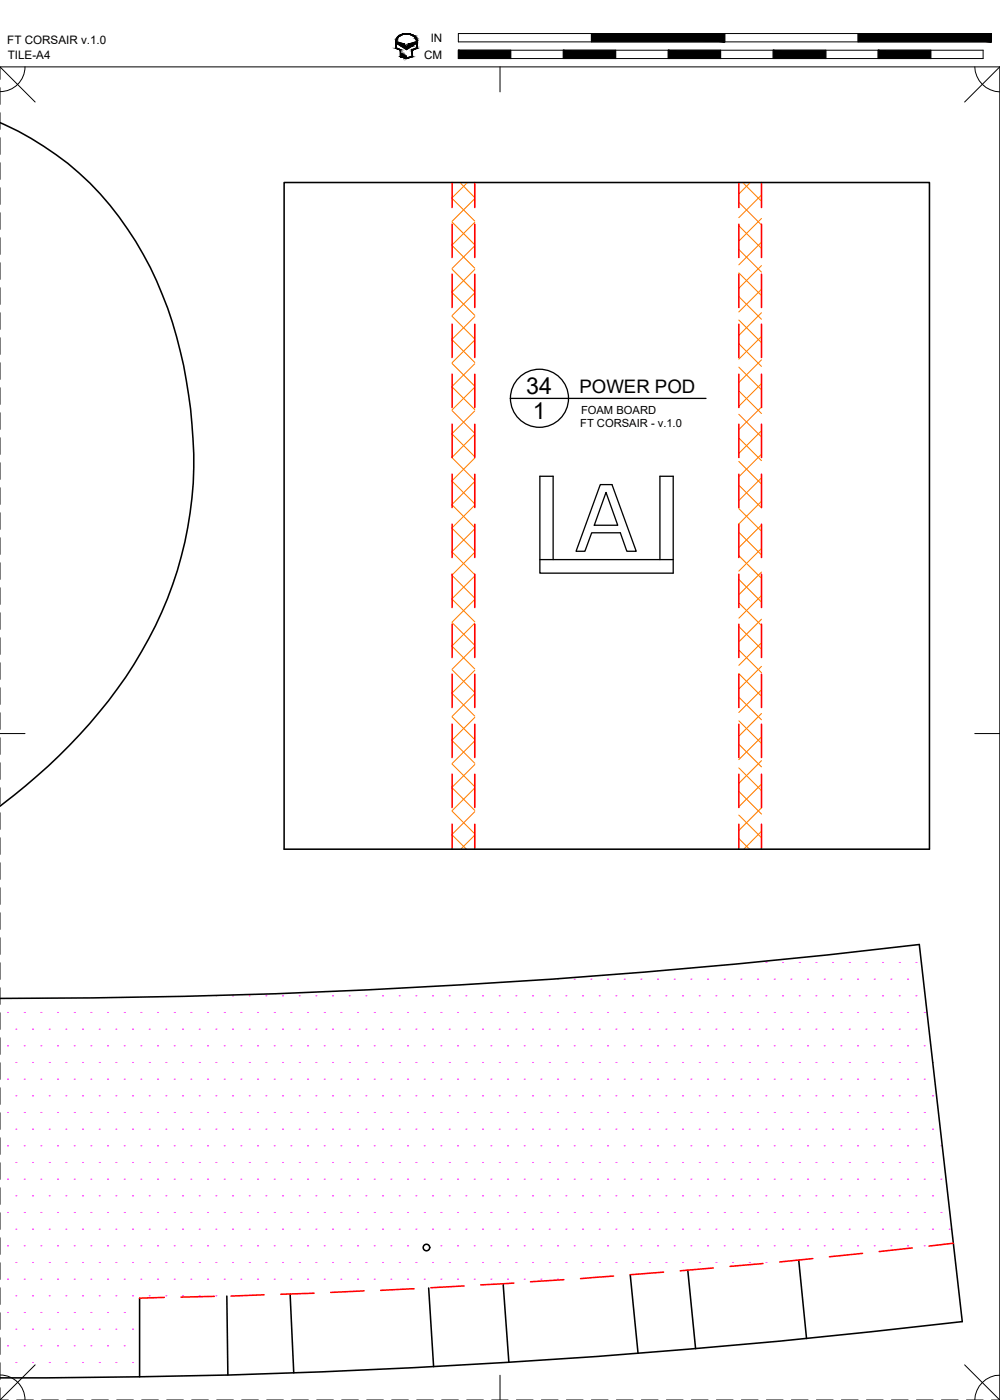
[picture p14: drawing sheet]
<svg xmlns="http://www.w3.org/2000/svg" width="190mm" height="267mm" viewBox="0 0 190 267" stroke-linecap="round" stroke-linejoin="round" font-family="sans-serif">
<defs><g id="words">
<g font-size="4.4">
<text x="100.3" y="75.1">34</text>
<text x="101.5" y="79.9">1</text>
</g>
<text font-size="3.5" x="110.4" y="74.8">POWER POD</text>
<g font-size="2.2">
<text x="1.4" y="8.5">FT CORSAIR v.1.0</text>
<text x="1.5" y="11.2">TILE-A4</text>
<text x="80.8" y="11.2">CM</text>
<text x="82.1" y="8">IN</text>
</g>
<g font-size="2.1">
<text x="110.5" y="81.4">FT CORSAIR - v.1.0</text>
<text x="110.7" y="78.8">FOAM BOARD</text>
</g>
</g></defs>
<!-- layer: 06 CAVITY -->
<g fill="none" stroke="#ff7f00" stroke-width=".2">
<path d="M86.1 37.8l4.3 4.3M87.6 34.8l2.8 2.8M89.1 34.8l-3 2.9M90.4 37.8l-4.3 4.4M140.7 38.5l4.4 4.4M141.5 34.8l3.6 3.5M142.9 34.8l-2.2 2.2M145.1 37.1l-4.4 4.4M86.1 55.8l4.3 4.3M86.1 51.3l4.3 4.3M86.1 46.8l4.3 4.3M86.1 42.3l4.3 4.3"/>
<path d="M90.4 42.4l-4.3 4.3M90.4 46.8l-4.3 4.3M90.4 51.3l-4.3 4.4M90.4 55.8l-4.3 4.3M140.7 56.5l4.4 4.3M140.7 52l4.4 4.3M140.7 47.5l4.4 4.3M140.7 43l4.4 4.3M145.1 41.6l-4.4 4.3M145.1 46.1l-4.4 4.3M145.1 50.6l-4.4 4.3M145.1 55.1l-4.4 4.3"/>
<path d="M145.1 59.6l-4.4 4.3M86.1 78.2l4.3 4.3M86.1 73.7l4.3 4.3M86.1 69.2l4.3 4.4M86.1 64.7l4.3 4.3M86.1 60.3l4.3 4.3M90.4 60.3l-4.3 4.3M90.4 64.8l-4.3 4.3M90.4 69.3l-4.3 4.3M90.4 73.8l-4.3 4.3M90.4 78.3l-4.3 4.3M140.7 78.9l4.4 4.3"/>
<path d="M140.7 74.5l4.4 4.3M140.7 69.9l4.4 4.4M140.7 65.5l4.4 4.3M140.7 61l4.4 4.3M145.1 68.6l-4.4 4.3M145.1 73.1l-4.4 4.3M145.1 77.5l-4.4 4.3M145.1 64.1l-4.4 4.3M86.1 96.2l4.3 4.3M86.1 91.7l4.3 4.3M86.1 87.2l4.3 4.3M86.1 82.7l4.3 4.3"/>
<path d="M90.4 82.7l-4.3 4.4M90.4 87.3l-4.3 4.3M90.4 91.7l-4.3 4.4M90.4 96.2l-4.3 4.4M140.7 96.9l4.4 4.3M140.7 92.4l4.4 4.3M140.7 87.9l4.4 4.3M140.7 83.4l4.4 4.4M145.1 82l-4.4 4.4M145.1 86.5l-4.4 4.3M145.1 91l-4.4 4.3M145.1 95.5l-4.4 4.3"/>
<path d="M86.1 118.6l4.3 4.3M86.1 114.1l4.3 4.4M86.1 109.6l4.3 4.3M86.1 105.2l4.3 4.3M86.1 100.7l4.3 4.3M90.4 100.8l-4.3 4.3M90.4 105.2l-4.3 4.3M90.4 109.7l-4.3 4.3M90.4 114.2l-4.3 4.3M90.4 118.7l-4.3 4.3M140.7 119.4l4.4 4.3M140.7 114.8l4.4 4.4"/>
<path d="M140.7 110.4l4.4 4.3M140.7 105.9l4.4 4.3M140.7 101.4l4.4 4.3M145.1 104.5l-4.4 4.3M145.1 100l-4.4 4.3M145.1 109l-4.4 4.3M145.1 113.5l-4.4 4.3M145.1 118l-4.4 4.3M86.1 136.6l4.3 4.3M86.1 132.1l4.3 4.3M86.1 127.6l4.3 4.3M86.1 123.1l4.3 4.3"/>
<path d="M90.4 123.2l-4.3 4.3M90.4 127.7l-4.3 4.3M90.4 132.2l-4.3 4.3M90.4 136.7l-4.3 4.3M140.7 137.3l4.4 4.3M140.7 132.8l4.4 4.3M140.7 128.3l4.4 4.4M140.7 123.8l4.4 4.3M145.1 122.4l-4.4 4.3M145.1 126.9l-4.4 4.4M145.1 131.4l-4.4 4.3M145.1 135.9l-4.4 4.3"/>
<path d="M86.1 159l2.8 2.8M86.1 154.5l4.3 4.3M86.1 150.1l4.3 4.3M86.1 145.5l4.3 4.4M86.1 141.1l4.3 4.3M90.4 141.1l-4.3 4.4M90.4 145.6l-4.3 4.4M90.4 150.1l-4.3 4.3M90.4 154.6l-4.3 4.3M90.4 159.1l-2.6 2.7M140.7 159.7l2.1 2.1M140.7 155.3l4.4 4.3"/>
<path d="M140.7 150.8l4.4 4.3M140.7 146.3l4.4 4.3M140.7 141.8l4.4 4.3M145.1 140.4l-4.4 4.3M145.1 144.9l-4.4 4.3M145.1 149.4l-4.4 4.3M145.1 153.9l-4.4 4.3M145.1 158.3l-3.4 3.5"/>
</g>
<!-- layer: 02 SCORE -->
<g fill="none" stroke="#f00" stroke-width=".3">
<path d="M86.1 34.8v4.7M90.4 34.8v4.7M140.7 34.8v4.7M145.1 34.8v4.7M86.1 42.7v6.4M86.1 52.2v6.4M90.4 42.7v6.4M90.4 52.2v6.4M140.7 42.7v6.4M140.7 52.2v6.4M145.1 42.7v6.4M145.1 52.2v6.4"/>
<path d="M86.1 61.8v6.3M86.1 71.3v6.3M90.4 61.8v6.3M90.4 71.3v6.3M140.7 61.8v6.3M140.7 71.3v6.3M145.1 61.8v6.3M145.1 71.3v6.3M86.1 80.8v6.4M86.1 90.3v6.4M86.1 99.9v6.3M90.4 80.8v6.4"/>
<path d="M90.4 90.3v6.4M90.4 99.9v6.3M140.7 80.8v6.4M140.7 90.3v6.4M140.7 99.9v6.3M145.1 80.8v6.4M145.1 90.3v6.4M145.1 99.9v6.3M86.1 109.4v6.3M86.1 118.9v6.4M90.4 109.4v6.3M90.4 118.9v6.4"/>
<path d="M140.7 109.4v6.3M140.7 118.9v6.4M145.1 109.4v6.3M145.1 118.9v6.4M86.1 128.4v6.4M86.1 138v6.3M90.4 128.4v6.4M90.4 138v6.3M140.7 128.4v6.4M140.7 138v6.3M145.1 128.4v6.4M145.1 138v6.3"/>
<path d="M86.1 147.5v6.3M86.1 157v4.8M90.4 147.5v6.3M90.4 157v4.8M140.7 147.5v6.3M140.7 157v4.8M145.1 147.5v6.3M145.1 157v4.8M154.8 239.8l-6.3 .6M164.3 238.8l-6.3 .6M173.8 237.7l-6.3 .7M181.6 236.8l-4.6 .6"/>
<path d="M31.3 247.2l-4.7 .1M40.8 247l-6.3 .1M50.3 246.7l-6.3 .2M59.8 246.4l-6.3 .2M69.4 245.9l-6.4 .3M78.9 245.5l-6.4 .3M88.4 245l-6.3 .3M97.9 244.4l-6.3 .4M107.4 243.8l-6.3 .4M116.9 243.1l-6.3 .5M126.4 242.3l-6.3 .5M135.9 241.5l-6.3 .6"/>
<path d="M145.4 240.7l-6.3 .5"/>
</g>
<!-- layer: 01 CUT -->
<g fill="none" stroke="#000" stroke-width=".3">
<path d="M0 23.4a56.4 56.4 0 0 1 27.3 25.1 81.3 81.3 0 0 1 9.5 35.1 72.3 72.3 0 0 1-14.5 47.7 107.7 107.7 0 0 1-22.3 22.3M54.1 34.8h123v127h-123zM0 190.2a1504.4 1504.4 0 0 0 175.1-10.3l8.2 71.9a1563.6 1563.6 0 0 1-183.3 10.7M26.6 247.3v15M43.2 246.9l.2 15M55.3 246.5l.7 15M81.7 245.4l.9 14.9M95.8 244.6l1.1 14.9M120.1 242.8l1.4 15M131 242l1.5 14.9M152.2 240.1l1.4 14.9"/>
<circle cx="81.2" cy="237.7" r=".62"/>
</g>
<!-- layer: 23 NOTES -->
<g fill="none" stroke="#000" stroke-width=".25">
<path d="M97.2 75.9h37.3M114.4 92.3h2.2l4.6 12.7h-1.8l-1.2-3.5h-5.5l-1.3 3.5h-1.7zM115.4 93.8l2.3 6.3h-4.5zM102.8 106.6h25.4M105.4 106.6v-15.9h-2.6v18.5h25.4v-18.5h-2.5v15.9"/>
<circle cx="102.8" cy="75.9" r="5.5"/>
</g>
<!-- layer: 07 DE-PAPER -->
<g fill="none" stroke="#f0f" stroke-width=".2">
<path d="M1.4 192.9h.1M1.4 199.2h.1M3 196.1h.1M4.6 192.9h.1M4.6 199.2h.1M6.2 196.1h.1M7.8 192.9h.1M7.8 199.2h.1M9.4 196.1h.1M11 192.9h.1M11 199.2h.1M12.6 196.1h.1"/>
<path d="M14.1 192.9h.1M14.1 199.2h.1M15.7 196.1h.1M17.3 192.9h.1M17.3 199.2h.1M18.9 196.1h.1M20.5 192.9h.1M20.5 199.2h.1M22.1 196.1h.1M23.7 192.9h.1M23.7 199.2h.1M25.3 196.1h.1"/>
<path d="M26.8 192.9h.1M26.8 199.2h.1M28.4 196.1h.1M30 192.9h.1M30 199.2h.1M31.6 196.1h.1M33.2 192.9h.1M33.2 199.2h.1M34.8 196.1h.1M36.4 192.9h.1M36.4 199.2h.1M38 196.1h.1"/>
<path d="M39.5 192.9h.1M39.5 199.2h.1M41.1 189.7h.1M41.1 196.1h.1M42.7 192.9h.1M42.7 199.2h.1M44.3 189.7h.1M44.3 196.1h.1M45.9 192.9h.1M45.9 199.2h.1M47.5 189.7h.1M47.5 196.1h.1"/>
<path d="M49.1 192.9h.1M49.1 199.2h.1M50.7 189.7h.1M50.7 196.1h.1M52.2 192.9h.1M52.2 199.2h.1M53.8 189.7h.1M53.8 196.1h.1M55.4 192.9h.1M55.4 199.2h.1M57 189.7h.1M57 196.1h.1"/>
<path d="M58.6 192.9h.1M58.6 199.2h.1M60.2 189.7h.1M60.2 196.1h.1M61.8 192.9h.1M61.8 199.2h.1M63.4 189.7h.1M63.4 196.1h.1M64.9 192.9h.1M64.9 199.2h.1M66.5 189.7h.1M66.5 196.1h.1"/>
<path d="M68.1 192.9h.1M68.1 199.2h.1M69.7 189.7h.1M69.7 196.1h.1M71.3 192.9h.1M71.3 199.2h.1M72.9 189.7h.1M72.9 196.1h.1M74.5 192.9h.1M74.5 199.2h.1M76.1 189.7h.1M76.1 196.1h.1"/>
<path d="M77.6 192.9h.1M77.6 199.2h.1M79.2 189.7h.1M79.2 196.1h.1M80.8 192.9h.1M80.8 199.2h.1M82.4 189.7h.1M82.4 196.1h.1M84 192.9h.1M84 199.2h.1M85.6 189.7h.1M85.6 196.1h.1"/>
<path d="M87.2 192.9h.1M87.2 199.2h.1M88.8 189.7h.1M88.8 196.1h.1M90.3 192.9h.1M90.3 199.2h.1M91.9 189.7h.1M91.9 196.1h.1M93.5 192.9h.1M93.5 199.2h.1M95.1 189.7h.1M95.1 196.1h.1"/>
<path d="M96.7 192.9h.1M96.7 199.2h.1M98.3 189.7h.1M98.3 196.1h.1M99.9 192.9h.1M99.9 199.2h.1M101.5 189.7h.1M101.5 196.1h.1M103 192.9h.1M103 199.2h.1M104.6 189.7h.1M104.6 196.1h.1"/>
<path d="M106.2 186.5h.1M106.2 192.9h.1M106.2 199.2h.1M107.8 189.7h.1M107.8 196.1h.1M109.4 186.5h.1M109.4 192.9h.1M109.4 199.2h.1M111 189.7h.1M111 196.1h.1M112.6 186.5h.1M112.6 192.9h.1"/>
<path d="M112.6 199.2h.1M114.2 189.7h.1M114.2 196.1h.1M115.7 186.5h.1M115.7 192.9h.1M115.7 199.2h.1M117.3 189.7h.1M117.3 196.1h.1M118.9 186.5h.1M118.9 192.9h.1M118.9 199.2h.1M120.5 189.7h.1"/>
<path d="M120.5 196.1h.1M122.1 186.5h.1M122.1 192.9h.1M122.1 199.2h.1M123.7 189.7h.1M123.7 196.1h.1M125.3 186.5h.1M125.3 192.9h.1M125.3 199.2h.1M126.9 189.7h.1M126.9 196.1h.1M128.4 186.5h.1"/>
<path d="M128.4 192.9h.1M128.4 199.2h.1M130 189.7h.1M130 196.1h.1M131.6 186.5h.1M131.6 192.9h.1M131.6 199.2h.1M133.2 189.7h.1M133.2 196.1h.1M134.8 186.5h.1M134.8 192.9h.1M134.8 199.2h.1"/>
<path d="M136.4 189.7h.1M136.4 196.1h.1M138 186.5h.1M138 192.9h.1M138 199.2h.1M139.6 189.7h.1M139.6 196.1h.1M141.1 186.5h.1M141.1 192.9h.1M141.1 199.2h.1M142.7 189.7h.1M142.7 196.1h.1"/>
<path d="M144.3 186.5h.1M144.3 192.9h.1M144.3 199.2h.1M145.9 183.4h.1M145.9 189.7h.1M145.9 196.1h.1M147.5 186.5h.1M147.5 192.9h.1M147.5 199.2h.1M149.1 183.4h.1M149.1 189.7h.1M149.1 196.1h.1"/>
<path d="M150.7 186.5h.1M150.7 192.9h.1M150.7 199.2h.1M152.3 183.4h.1M152.3 189.7h.1M152.3 196.1h.1M153.8 186.5h.1M153.8 192.9h.1M153.8 199.2h.1M155.4 183.4h.1M155.4 189.7h.1M155.4 196.1h.1"/>
<path d="M157 186.5h.1M157 192.9h.1M157 199.2h.1M158.6 183.4h.1M158.6 189.7h.1M158.6 196.1h.1M160.2 186.5h.1M160.2 192.9h.1M160.2 199.2h.1M161.8 183.4h.1M161.8 189.7h.1M161.8 196.1h.1"/>
<path d="M163.4 186.5h.1M163.4 192.9h.1M163.4 199.2h.1M165 183.4h.1M165 189.7h.1M165 196.1h.1M166.5 186.5h.1M166.5 192.9h.1M166.5 199.2h.1M168.1 183.4h.1M168.1 189.7h.1M168.1 196.1h.1"/>
<path d="M169.7 186.5h.1M169.7 192.9h.1M169.7 199.2h.1M171.3 183.4h.1M171.3 189.7h.1M171.3 196.1h.1M172.9 186.5h.1M172.9 192.9h.1M172.9 199.2h.1M174.5 183.4h.1M174.5 189.7h.1M174.5 196.1h.1"/>
<path d="M176.1 192.9h.1M176.1 199.2h.1M1.4 205.6h.1M1.4 211.9h.1M1.4 218.3h.1M3 202.4h.1M3 208.8h.1M3 215.1h.1M4.6 205.6h.1M4.6 211.9h.1M4.6 218.3h.1M6.2 202.4h.1"/>
<path d="M6.2 208.8h.1M6.2 215.1h.1M7.8 205.6h.1M7.8 211.9h.1M7.8 218.3h.1M9.4 202.4h.1M9.4 208.8h.1M9.4 215.1h.1M11 205.6h.1M11 211.9h.1M11 218.3h.1M12.6 202.4h.1"/>
<path d="M12.6 208.8h.1M12.6 215.1h.1M14.1 205.6h.1M14.1 211.9h.1M14.1 218.3h.1M15.7 202.4h.1M15.7 208.8h.1M15.7 215.1h.1M17.3 205.6h.1M17.3 211.9h.1M17.3 218.3h.1M18.9 202.4h.1"/>
<path d="M18.9 208.8h.1M18.9 215.1h.1M20.5 205.6h.1M20.5 211.9h.1M20.5 218.3h.1M22.1 202.4h.1M22.1 208.8h.1M22.1 215.1h.1M23.7 205.6h.1M23.7 211.9h.1M23.7 218.3h.1M25.3 202.4h.1"/>
<path d="M25.3 208.8h.1M25.3 215.1h.1M26.8 205.6h.1M26.8 211.9h.1M26.8 218.3h.1M28.4 202.4h.1M28.4 208.8h.1M28.4 215.1h.1M30 205.6h.1M30 211.9h.1M30 218.3h.1M31.6 202.4h.1"/>
<path d="M31.6 208.8h.1M31.6 215.1h.1M33.2 205.6h.1M33.2 211.9h.1M33.2 218.3h.1M34.8 202.4h.1M34.8 208.8h.1M34.8 215.1h.1M36.4 205.6h.1M36.4 211.9h.1M36.4 218.3h.1M38 202.4h.1"/>
<path d="M38 208.8h.1M38 215.1h.1M39.5 205.6h.1M39.5 211.9h.1M39.5 218.3h.1M41.1 202.4h.1M41.1 208.8h.1M41.1 215.1h.1M42.7 205.6h.1M42.7 211.9h.1M42.7 218.3h.1M44.3 202.4h.1"/>
<path d="M44.3 208.8h.1M44.3 215.1h.1M45.9 205.6h.1M45.9 211.9h.1M45.9 218.3h.1M47.5 202.4h.1M47.5 208.8h.1M47.5 215.1h.1M49.1 205.6h.1M49.1 211.9h.1M49.1 218.3h.1M50.7 202.4h.1"/>
<path d="M50.7 208.8h.1M50.7 215.1h.1M52.2 205.6h.1M52.2 211.9h.1M52.2 218.3h.1M53.8 202.4h.1M53.8 208.8h.1M53.8 215.1h.1M55.4 205.6h.1M55.4 211.9h.1M55.4 218.3h.1M57 202.4h.1"/>
<path d="M57 208.8h.1M57 215.1h.1M58.6 205.6h.1M58.6 211.9h.1M58.6 218.3h.1M60.2 202.4h.1M60.2 208.8h.1M60.2 215.1h.1M61.8 205.6h.1M61.8 211.9h.1M61.8 218.3h.1M63.4 202.4h.1"/>
<path d="M63.4 208.8h.1M63.4 215.1h.1M64.9 205.6h.1M64.9 211.9h.1M64.9 218.3h.1M66.5 202.4h.1M66.5 208.8h.1M66.5 215.1h.1M68.1 205.6h.1M68.1 211.9h.1M68.1 218.3h.1M69.7 202.4h.1"/>
<path d="M69.7 208.8h.1M69.7 215.1h.1M71.3 205.6h.1M71.3 211.9h.1M71.3 218.3h.1M72.9 202.4h.1M72.9 208.8h.1M72.9 215.1h.1M74.5 205.6h.1M74.5 211.9h.1M74.5 218.3h.1M76.1 202.4h.1"/>
<path d="M76.1 208.8h.1M76.1 215.1h.1M77.6 205.6h.1M77.6 211.9h.1M77.6 218.3h.1M79.2 202.4h.1M79.2 208.8h.1M79.2 215.1h.1M80.8 205.6h.1M80.8 211.9h.1M80.8 218.3h.1M82.4 202.4h.1"/>
<path d="M82.4 208.8h.1M82.4 215.1h.1M84 205.6h.1M84 211.9h.1M84 218.3h.1M85.6 202.4h.1M85.6 208.8h.1M85.6 215.1h.1M87.2 205.6h.1M87.2 211.9h.1M87.2 218.3h.1M88.8 202.4h.1"/>
<path d="M88.8 208.8h.1M88.8 215.1h.1M90.3 205.6h.1M90.3 211.9h.1M90.3 218.3h.1M91.9 202.4h.1M91.9 208.8h.1M91.9 215.1h.1M93.5 205.6h.1M93.5 211.9h.1M93.5 218.3h.1M95.1 202.4h.1"/>
<path d="M95.1 208.8h.1M95.1 215.1h.1M96.7 205.6h.1M96.7 211.9h.1M96.7 218.3h.1M98.3 202.4h.1M98.3 208.8h.1M98.3 215.1h.1M99.9 205.6h.1M99.9 211.9h.1M99.9 218.3h.1M101.5 202.4h.1"/>
<path d="M101.5 208.8h.1M101.5 215.1h.1M103 205.6h.1M103 211.9h.1M103 218.3h.1M104.6 202.4h.1M104.6 208.8h.1M104.6 215.1h.1M106.2 205.6h.1M106.2 211.9h.1M106.2 218.3h.1M107.8 202.4h.1"/>
<path d="M107.8 208.8h.1M107.8 215.1h.1M109.4 205.6h.1M109.4 211.9h.1M109.4 218.3h.1M111 202.4h.1M111 208.8h.1M111 215.1h.1M112.6 205.6h.1M112.6 211.9h.1M112.6 218.3h.1M114.2 202.4h.1"/>
<path d="M114.2 208.8h.1M114.2 215.1h.1M115.7 205.6h.1M115.7 211.9h.1M115.7 218.3h.1M117.3 202.4h.1M117.3 208.8h.1M117.3 215.1h.1M118.9 205.6h.1M118.9 211.9h.1M118.9 218.3h.1M120.5 202.4h.1"/>
<path d="M120.5 208.8h.1M120.5 215.1h.1M122.1 205.6h.1M122.1 211.9h.1M122.1 218.3h.1M123.7 202.4h.1M123.7 208.8h.1M123.7 215.1h.1M125.3 205.6h.1M125.3 211.9h.1M125.3 218.3h.1M126.9 202.4h.1"/>
<path d="M126.9 208.8h.1M126.9 215.1h.1M128.4 205.6h.1M128.4 211.9h.1M128.4 218.3h.1M130 202.4h.1M130 208.8h.1M130 215.1h.1M131.6 205.6h.1M131.6 211.9h.1M131.6 218.3h.1M133.2 202.4h.1"/>
<path d="M133.2 208.8h.1M133.2 215.1h.1M134.8 205.6h.1M134.8 211.9h.1M134.8 218.3h.1M136.4 202.4h.1M136.4 208.8h.1M136.4 215.1h.1M138 205.6h.1M138 211.9h.1M138 218.3h.1M139.6 202.4h.1"/>
<path d="M139.6 208.8h.1M139.6 215.1h.1M141.1 205.6h.1M141.1 211.9h.1M141.1 218.3h.1M142.7 202.4h.1M142.7 208.8h.1M142.7 215.1h.1M144.3 205.6h.1M144.3 211.9h.1M144.3 218.3h.1M145.9 202.4h.1"/>
<path d="M145.9 208.8h.1M145.9 215.1h.1M147.5 205.6h.1M147.5 211.9h.1M147.5 218.3h.1M149.1 202.4h.1M149.1 208.8h.1M149.1 215.1h.1M150.7 205.6h.1M150.7 211.9h.1M150.7 218.3h.1M152.3 202.4h.1"/>
<path d="M152.3 208.8h.1M152.3 215.1h.1M153.8 205.6h.1M153.8 211.9h.1M153.8 218.3h.1M155.4 202.4h.1M155.4 208.8h.1M155.4 215.1h.1M157 205.6h.1M157 211.9h.1M157 218.3h.1M158.6 202.4h.1"/>
<path d="M158.6 208.8h.1M158.6 215.1h.1M160.2 205.6h.1M160.2 211.9h.1M160.2 218.3h.1M161.8 202.4h.1M161.8 208.8h.1M161.8 215.1h.1M163.4 205.6h.1M163.4 211.9h.1M163.4 218.3h.1M165 202.4h.1"/>
<path d="M165 208.8h.1M165 215.1h.1M166.5 205.6h.1M166.5 211.9h.1M166.5 218.3h.1M168.1 202.4h.1M168.1 208.8h.1M168.1 215.1h.1M169.7 205.6h.1M169.7 211.9h.1M169.7 218.3h.1M171.3 202.4h.1"/>
<path d="M171.3 208.8h.1M171.3 215.1h.1M172.9 205.6h.1M172.9 211.9h.1M172.9 218.3h.1M174.5 202.4h.1M174.5 208.8h.1M174.5 215.1h.1M176.1 205.6h.1M176.1 211.9h.1M176.1 218.3h.1M177.7 202.4h.1"/>
<path d="M177.7 208.8h.1M177.7 215.1h.1M179.2 218.3h.1M1.4 224.6h.1M1.4 231h.1M1.4 237.3h.1M3 221.5h.1M3 227.8h.1M3 234.2h.1M4.6 224.6h.1M4.6 231h.1M4.6 237.3h.1"/>
<path d="M6.2 221.5h.1M6.2 227.8h.1M6.2 234.2h.1M7.8 224.6h.1M7.8 231h.1M7.8 237.3h.1M9.4 221.5h.1M9.4 227.8h.1M9.4 234.2h.1M11 224.6h.1M11 231h.1M11 237.3h.1"/>
<path d="M12.6 221.5h.1M12.6 227.8h.1M12.6 234.2h.1M14.1 224.6h.1M14.1 231h.1M14.1 237.3h.1M15.7 221.5h.1M15.7 227.8h.1M15.7 234.2h.1M17.3 224.6h.1M17.3 231h.1M17.3 237.3h.1"/>
<path d="M18.9 221.5h.1M18.9 227.8h.1M18.9 234.2h.1M20.5 224.6h.1M20.5 231h.1M20.5 237.3h.1M22.1 221.5h.1M22.1 227.8h.1M22.1 234.2h.1M23.7 224.6h.1M23.7 231h.1M23.7 237.3h.1"/>
<path d="M25.3 221.5h.1M25.3 227.8h.1M25.3 234.2h.1M26.8 224.6h.1M26.8 231h.1M26.8 237.3h.1M28.4 221.5h.1M28.4 227.8h.1M28.4 234.2h.1M30 224.6h.1M30 231h.1M30 237.3h.1"/>
<path d="M31.6 221.5h.1M31.6 227.8h.1M31.6 234.2h.1M33.2 224.6h.1M33.2 231h.1M33.2 237.3h.1M34.8 221.5h.1M34.8 227.8h.1M34.8 234.2h.1M36.4 224.6h.1M36.4 231h.1M36.4 237.3h.1"/>
<path d="M38 221.5h.1M38 227.8h.1M38 234.2h.1M39.5 224.6h.1M39.5 231h.1M39.5 237.3h.1M41.1 221.5h.1M41.1 227.8h.1M41.1 234.2h.1M42.7 224.6h.1M42.7 231h.1M42.7 237.3h.1"/>
<path d="M44.3 221.5h.1M44.3 227.8h.1M44.3 234.2h.1M45.9 224.6h.1M45.9 231h.1M45.9 237.3h.1M47.5 221.5h.1M47.5 227.8h.1M47.5 234.2h.1M49.1 224.6h.1M49.1 231h.1M49.1 237.3h.1"/>
<path d="M50.7 221.5h.1M50.7 227.8h.1M50.7 234.2h.1M52.2 224.6h.1M52.2 231h.1M52.2 237.3h.1M53.8 221.5h.1M53.8 227.8h.1M53.8 234.2h.1M55.4 224.6h.1M55.4 231h.1M55.4 237.3h.1"/>
<path d="M57 221.5h.1M57 227.8h.1M57 234.2h.1M58.6 224.6h.1M58.6 231h.1M58.6 237.3h.1M60.2 221.5h.1M60.2 227.8h.1M60.2 234.2h.1M61.8 224.6h.1M61.8 231h.1M61.8 237.3h.1"/>
<path d="M63.4 221.5h.1M63.4 227.8h.1M63.4 234.2h.1M64.9 224.6h.1M64.9 231h.1M64.9 237.3h.1M66.5 221.5h.1M66.5 227.8h.1M66.5 234.2h.1M68.1 224.6h.1M68.1 231h.1M68.1 237.3h.1"/>
<path d="M69.7 221.5h.1M69.7 227.8h.1M69.7 234.2h.1M71.3 224.6h.1M71.3 231h.1M71.3 237.3h.1M72.9 221.5h.1M72.9 227.8h.1M72.9 234.2h.1M74.5 224.6h.1M74.5 231h.1M74.5 237.3h.1"/>
<path d="M76.1 221.5h.1M76.1 227.8h.1M76.1 234.2h.1M77.6 224.6h.1M77.6 231h.1M77.6 237.3h.1M79.2 221.5h.1M79.2 227.8h.1M79.2 234.2h.1M80.8 224.6h.1M80.8 231h.1M82.4 221.5h.1"/>
<path d="M82.4 227.8h.1M82.4 234.2h.1M84 224.6h.1M84 231h.1M84 237.3h.1M85.6 221.5h.1M85.6 227.8h.1M85.6 234.2h.1M87.2 224.6h.1M87.2 231h.1M87.2 237.3h.1M88.8 221.5h.1"/>
<path d="M88.8 227.8h.1M88.8 234.2h.1M90.3 224.6h.1M90.3 231h.1M90.3 237.3h.1M91.9 221.5h.1M91.9 227.8h.1M91.9 234.2h.1M93.5 224.6h.1M93.5 231h.1M93.5 237.3h.1M95.1 221.5h.1"/>
<path d="M95.1 227.8h.1M95.1 234.2h.1M96.7 224.6h.1M96.7 231h.1M96.7 237.3h.1M98.3 221.5h.1M98.3 227.8h.1M98.3 234.2h.1M99.9 224.6h.1M99.9 231h.1M99.9 237.3h.1M101.5 221.5h.1"/>
<path d="M101.5 227.8h.1M101.5 234.2h.1M103 224.6h.1M103 231h.1M103 237.3h.1M104.6 221.5h.1M104.6 227.8h.1M104.6 234.2h.1M106.2 224.6h.1M106.2 231h.1M106.2 237.3h.1M107.8 221.5h.1"/>
<path d="M107.8 227.8h.1M107.8 234.2h.1M109.4 224.6h.1M109.4 231h.1M109.4 237.3h.1M111 221.5h.1M111 227.8h.1M111 234.2h.1M112.6 224.6h.1M112.6 231h.1M112.6 237.3h.1M114.2 221.5h.1"/>
<path d="M114.2 227.8h.1M114.2 234.2h.1M115.7 224.6h.1M115.7 231h.1M115.7 237.3h.1M117.3 221.5h.1M117.3 227.8h.1M117.3 234.2h.1M118.9 224.6h.1M118.9 231h.1M118.9 237.3h.1M120.5 221.5h.1"/>
<path d="M120.5 227.8h.1M120.5 234.2h.1M122.1 224.6h.1M122.1 231h.1M122.1 237.3h.1M123.7 221.5h.1M123.7 227.8h.1M123.7 234.2h.1M125.3 224.6h.1M125.3 231h.1M125.3 237.3h.1M126.9 221.5h.1"/>
<path d="M126.9 227.8h.1M126.9 234.2h.1M128.4 224.6h.1M128.4 231h.1M128.4 237.3h.1M130 221.5h.1M130 227.8h.1M130 234.2h.1M131.6 224.6h.1M131.6 231h.1M131.6 237.3h.1M133.2 221.5h.1"/>
<path d="M133.2 227.8h.1M133.2 234.2h.1M134.8 224.6h.1M134.8 231h.1M134.8 237.3h.1M136.4 221.5h.1M136.4 227.8h.1M136.4 234.2h.1M138 224.6h.1M138 231h.1M138 237.3h.1M139.6 221.5h.1"/>
<path d="M139.6 227.8h.1M139.6 234.2h.1M141.1 224.6h.1M141.1 231h.1M141.1 237.3h.1M142.7 221.5h.1M142.7 227.8h.1M142.7 234.2h.1M144.3 224.6h.1M144.3 231h.1M144.3 237.3h.1M145.9 221.5h.1"/>
<path d="M145.9 227.8h.1M145.9 234.2h.1M147.5 224.6h.1M147.5 231h.1M147.5 237.3h.1M149.1 221.5h.1M149.1 227.8h.1M149.1 234.2h.1M150.7 224.6h.1M150.7 231h.1M150.7 237.3h.1M152.3 221.5h.1"/>
<path d="M152.3 227.8h.1M152.3 234.2h.1M153.8 224.6h.1M153.8 231h.1M153.8 237.3h.1M155.4 221.5h.1M155.4 227.8h.1M155.4 234.2h.1M157 224.6h.1M157 231h.1M157 237.3h.1M158.6 221.5h.1"/>
<path d="M158.6 227.8h.1M158.6 234.2h.1M160.2 224.6h.1M160.2 231h.1M160.2 237.3h.1M161.8 221.5h.1M161.8 227.8h.1M161.8 234.2h.1M163.4 224.6h.1M163.4 231h.1M163.4 237.3h.1M165 221.5h.1"/>
<path d="M165 227.8h.1M165 234.2h.1M166.5 224.6h.1M166.5 231h.1M166.5 237.3h.1M168.1 221.5h.1M168.1 227.8h.1M168.1 234.2h.1M169.7 224.6h.1M169.7 231h.1M169.7 237.3h.1M171.3 221.5h.1"/>
<path d="M171.3 227.8h.1M171.3 234.2h.1M172.9 224.6h.1M172.9 231h.1M172.9 237.3h.1M174.5 221.5h.1M174.5 227.8h.1M174.5 234.2h.1M176.1 224.6h.1M176.1 231h.1M176.1 237.3h.1M177.7 221.5h.1"/>
<path d="M177.7 227.8h.1M177.7 234.2h.1M179.2 224.6h.1M179.2 231h.1M180.8 234.2h.1M1.4 243.7h.1M1.4 250h.1M1.4 256.4h.1M3 240.5h.1M3 246.9h.1M3 253.2h.1M3 259.6h.1"/>
<path d="M4.6 243.7h.1M4.6 250h.1M4.6 256.4h.1M6.2 240.5h.1M6.2 246.9h.1M6.2 253.2h.1M6.2 259.6h.1M7.8 243.7h.1M7.8 250h.1M7.8 256.4h.1M9.4 240.5h.1M9.4 246.9h.1"/>
<path d="M9.4 253.2h.1M9.4 259.6h.1M11 243.7h.1M11 250h.1M11 256.4h.1M12.6 240.5h.1M12.6 246.9h.1M12.6 253.2h.1M12.6 259.6h.1M14.1 243.7h.1M14.1 250h.1M14.1 256.4h.1"/>
<path d="M15.7 240.5h.1M15.7 246.9h.1M15.7 253.2h.1M15.7 259.6h.1M17.3 243.7h.1M17.3 250h.1M17.3 256.4h.1M18.9 240.5h.1M18.9 246.9h.1M18.9 253.2h.1M18.9 259.6h.1M20.5 243.7h.1"/>
<path d="M20.5 250h.1M20.5 256.4h.1M22.1 240.5h.1M22.1 246.9h.1M22.1 253.2h.1M22.1 259.6h.1M23.7 243.7h.1M23.7 250h.1M23.7 256.4h.1M25.3 240.5h.1M25.3 246.9h.1M25.3 253.2h.1"/>
<path d="M25.3 259.6h.1M26.8 243.7h.1M28.4 240.5h.1M28.4 246.9h.1M30 243.7h.1M31.6 240.5h.1M31.6 246.9h.1M33.2 243.7h.1M34.8 240.5h.1M34.8 246.9h.1M36.4 243.7h.1M38 240.5h.1"/>
<path d="M38 246.9h.1M39.5 243.7h.1M41.1 240.5h.1M41.1 246.9h.1M42.7 243.7h.1M44.3 240.5h.1M44.3 246.9h.1M45.9 243.7h.1M47.5 240.5h.1M49.1 243.7h.1M50.7 240.5h.1M52.2 243.7h.1"/>
<path d="M53.8 240.5h.1M55.4 243.7h.1M57 240.5h.1M58.6 243.7h.1M60.2 240.5h.1M61.8 243.7h.1M63.4 240.5h.1M64.9 243.7h.1M66.5 240.5h.1M68.1 243.7h.1M69.7 240.5h.1M71.3 243.7h.1"/>
<path d="M72.9 240.5h.1M74.5 243.7h.1M76.1 240.5h.1M77.6 243.7h.1M79.2 240.5h.1M80.8 243.7h.1M82.4 240.5h.1M84 243.7h.1M85.6 240.5h.1M87.2 243.7h.1M88.8 240.5h.1M90.3 243.7h.1"/>
<path d="M91.9 240.5h.1M93.5 243.7h.1M95.1 240.5h.1M96.7 243.7h.1M98.3 240.5h.1M99.9 243.7h.1M101.5 240.5h.1M103 243.7h.1M104.6 240.5h.1M106.2 243.7h.1M107.8 240.5h.1M111 240.5h.1"/>
<path d="M114.2 240.5h.1M117.3 240.5h.1M120.5 240.5h.1M123.7 240.5h.1M126.9 240.5h.1M130 240.5h.1M133.2 240.5h.1M136.4 240.5h.1M139.6 240.5h.1M142.7 240.5h.1M145.9 240.5h.1"/>
</g>
<!-- layer: 22 TILED -->
<g fill="none" stroke="#000" stroke-width=".19">
<path d="M0 12.7l6.7 6.7M0 16.7v3.2M4.8 12.7a4.7 4.7 0 0 1-4.8 4.8M75.6 7.9a2 2 0 0 1 3.2-1l.5 .6 .1 1.7-.9 .3v1.3l-1.1 .2-.1-.3v.3h-.2v-.4h-.1v.3h-.1v-.5h-.1v.5l-.2-.1v-.6h-.1v.6h-.1v-1.3l-.9-.3v-1.3M75.7 8l1.3 .4 .2 .4h.4l.2-.4 1.4-.4v.3l-1.8 1.2-1.7-1.2zM75.8 7a2.26 2.26 0 0 1 3.6 .6l.1 1.6-.9 .4v1.2l-1.2 .4-1.1-.4v-1.3l-.9-.3a2.64 2.64 0 0 1 .4-2.2zM87.3 6.4h101.6v1.6h-101.6zM87.3 9.6h100v1.6h-100zM95.3 12.7v4.8M97.3 9.6v1.6M107.3 9.6v1.6M112.7 6.4v1.6"/>
<path d="M117.3 9.6v1.6M127.3 9.6v1.6M137.3 9.6v1.6M138.1 6.4v1.6M147.3 9.6v1.6M157.3 9.6v1.6M163.5 6.4v1.6M167.3 9.6v1.6M177.3 9.6v1.6M185.7 12.7a4.9 4.9 0 0 0 4.8 4.8M190.5 12.7h-190.5v2.4M190.5 12.7l-6.7 6.7"/>
<path d="M190.5 12.7v254M0 21.5v3.1M0 26.2v3.2M0 31v3.2M0 35.8v3.1M0 40.5v3.2M0 45.3v3.2M0 50v3.2M0 54.8v3.2M0 59.6v3.1M0 64.3v3.2M0 69.1v3.2"/>
<path d="M0 73.9v3.1M0 78.6v3.2M0 83.4v3.2M0 88.1v3.2M0 92.9v3.2M0 97.7v3.1M0 102.4v3.2M0 107.2v3.2M0 112v3.1M0 116.7v3.2M0 139.7h4.8M0 121.5v3.2"/>
<path d="M0 126.3v3.1M0 131v3.2M0 135.8v3.2M185.7 139.7h4.8M0 140.5v3.2M0 145.3v3.2M0 150.1v3.1M0 154.8v3.2M0 159.6v3.2M0 164.4v3.1M0 169.1v3.2M0 173.9v3.2"/>
<path d="M0 178.6v3.2M0 183.4v3.2M0 188.2v3.1M0 192.9v3.2M0 197.7v3.2M0 202.5v3.1M0 207.2v3.2M0 212v3.2M0 216.7v3.2M0 221.5v3.2M0 226.3v3.1M0 231v3.2"/>
<path d="M0 235.8v3.2M0 240.6v3.1M0 245.3v3.2M0 250.1v3.2M0 254.8v3.2M0 259.6v3.2M0 264.4v2.3M0 266.7h1.6M0 261.9a4.7 4.7 0 0 1 4.8 4.8M3.2 266.7h3.2M6.7 260l-6.7 6.7M7.9 266.7h3.2"/>
<path d="M12.7 266.7h3.2M17.5 266.7h3.1M22.2 266.7h3.2M27 266.7h3.2M31.8 266.7h3.1M36.5 266.7h3.2M41.3 266.7h3.2M46 266.7h3.2M50.8 266.7h3.2M55.6 266.7h3.1M60.3 266.7h3.2M65.1 266.7h3.2"/>
<path d="M69.9 266.7h3.1M74.6 266.7h3.2M79.4 266.7h3.2M84.1 266.7h3.2M88.9 266.7h3.2M93.7 266.7h3.1M95.3 262v4.7M98.4 266.7h3.2M103.1 266.7h3.2M107.9 266.7h3.2M112.7 266.7h3.1M117.4 266.7h3.2"/>
<path d="M122.2 266.7h3.2M127 266.7h3.1M131.7 266.7h3.2M136.5 266.7h3.2M141.2 266.7h3.2M146 266.7h3.2M150.8 266.7h3.1M155.5 266.7h3.2M160.3 266.7h3.2M165.1 266.7h3.1M169.8 266.7h3.2M174.6 266.7h3.2"/>
<path d="M179.3 266.7h3.2M183.8 260l6.7 6.7M184.1 266.7h3.2M188.9 266.7h1.6M190.5 262a4.8 4.8 0 0 0-4.8 4.7"/>
</g>
<g fill="#000" stroke="#000" stroke-width=".19">
<path d="M75.7 8l1.1 .3h-1.1zM76.4 8.8h2.1l-1.1 .7zM77 11h.8l-.4 .2zM77 6.4h.8zM78 8.3l1.2-.3v.3z"/>
<path d="M75.4 7.9l.1 1.3v-1.3zM75.4 7.9l.1 1.3h-.1z"/>
<path d="M75.4 9.2h.3zM75.4 9.2h.3z"/>
<path d="M75.5 7.6l.1 .1zM75.5 7.6l.1 .1z"/>
<path d="M75.5 7.7v.2l.1-.2zM75.5 7.7v.2h-.1z"/>
<path d="M75.6 7.4v.2l.1-.2zM75.6 7.4l-.1 .2z"/>
<path d="M75.6 7.3h.1zM75.6 7.3l.1 .1z"/>
<path d="M75.4 9.2l1 .3zM75.4 9.2l1 .3z"/>
<path d="M75.7 7.1v.2l.1-.2zM75.7 7.1v.2h-.1z"/>
<path d="M75.8 7v.1l.1-.1zM75.8 7l-.1 .1z"/>
<path d="M75.9 6.9v.1l.1-.1zM75.8 7l.1-.1z"/>
<path d="M76 6.8v.1l.2-.1zM76 6.8l-.1 .1z"/>
<path d="M76.1 6.7l.1 .1 .1-.1zM76 6.8l.1-.1 .1 .1z"/>
<path d="M76.1 9.5h.3zM76.1 9.5h.3z"/>
<path d="M76.3 9.5l.1 1.3v-1.3zM76.3 9.5l.1 1.3h-.1z"/>
<path d="M76.3 10.8h.1zM76.3 10.8h.1z"/>
<path d="M76.5 10.8h.1zM76.5 10.8h.1z"/>
<path d="M76.3 10.8h.2zM76.3 10.8h.2z"/>
<path d="M76.3 6.6v.1l.2-.1zM76.1 6.7l.2-.1z"/>
<path d="M76.4 6.6h.2zM76.3 6.6h.2z"/>
<path d="M76.5 10.2l.1 .6v-.6zM76.5 10.2l.1 .6h-.1z"/>
<path d="M76.3 10.8h.3zM76.3 10.8h.3zM76.3 10.8h.3zM76.3 10.8h.3z"/>
<path d="M76.3 10.8h.3zM76.3 10.8h.3z"/>
<path d="M76.3 10.8l.5 .1zM76.3 10.8l.5 .1z"/>
<path d="M75.7 8.3l1.3 .1zM75.7 8.3l1.3 .1z"/>
<path d="M76.6 6.5v.1l.3-.1zM76.4 6.6l.2-.1z"/>
<path d="M76.8 10.4l.1 .4v-.4zM76.8 10.4l.1 .4h-.1z"/>
<path d="M76.8 10.8l.1 .1zM76.8 10.8l.1 .1z"/>
<path d="M76.4 10.9h.5zM76.4 10.9h.5z"/>
<path d="M76.5 10.9h.5zM76.5 10.9h.5z"/>
<path d="M77 10.9h.1zM77 10.9h.1z"/>
<path d="M75.8 8.4l1.2 .2v-.2zM75.8 8.4l1.2 .2h-.9z"/>
<path d="M76.1 8.6l1.1 .2-.2-.2zM76.1 8.6l1.1 .2h-.8z"/>
<path d="M76.6 6.5h.5zM76.6 6.5h.3z"/>
<path d="M77 10.6l.1 .3v-.3zM77 10.6l.1 .3h-.1z"/>
<path d="M76.7 10.9l.4 .1zM76.7 10.9l.4 .1z"/>
<path d="M76.8 11h.5zM76.8 11h.5z"/>
<path d="M76.7 6.5h.5zM76.6 6.5h.5z"/>
<path d="M77.3 10.7l.1 .3zM77.3 10.7l.1 .3z"/>
<path d="M77.3 11h.1zM77.3 11h.1z"/>
<path d="M76.9 11h.5zM76.9 11h.5z"/>
<path d="M77 6.4l1.1 .1zM76.7 6.5l.3-.1 1.1 .1z"/>
<path d="M77.5 11h.4zM77.4 11h.4z"/>
<path d="M77.6 6.5h.6zM77.6 6.5h.6z"/>
<path d="M77.7 6.5h.6zM77.7 6.5h.6z"/>
<path d="M78 6.5l.5 .1zM78 6.5l.5 .1z"/>
<path d="M78.3 6.6h.2zM78.3 6.6h.2z"/>
<path d="M78.3 6.6l.5 .1zM78.3 6.6l.5 .1z"/>
<path d="M78.5 9.6l.1 1.2v-1.2zM78.5 9.6l.1 1.2h-.1z"/>
<path d="M78.5 10.8h.1zM78.2 10.8h.4z"/>
<path d="M77.9 11l.7-.2h-.4zM77.5 11l.7-.2-.3 .2z"/>
<path d="M78.6 6.7l.3 .1zM78.6 6.7l.3 .1z"/>
<path d="M78.5 9.5l.1 .1 .2-.1zM78.5 9.5l.1 .1z"/>
<path d="M77.8 8.6l.7 .2 .3-.2zM77.6 8.8l.2-.2 .7 .2z"/>
<path d="M78.7 6.8l.3 .1zM78.7 6.8l.3 .1z"/>
<path d="M78.9 6.9l.2 .1zM78.9 6.9l.2 .1z"/>
<path d="M77.8 8.4l1 .2 .3-.2zM77.8 8.4l1 .2h-1z"/>
<path d="M79 7l.2 .1zM79 7l.2 .1z"/>
<path d="M79.1 7.1l.2 .2zM79.1 7.1l.2 .2z"/>
<path d="M78 8.3h1.2zM77.8 8.4h1.3z"/>
<path d="M79.2 7.3l.1 .1zM79.2 7.3l.1 .1z"/>
<path d="M79.2 7.4l.2 .2zM79.2 7.4l.2 .2z"/>
<path d="M79.3 7.6l.1 .1zM79.3 7.6l.1 .1z"/>
<path d="M79.3 7.7l.2 .2zM79.3 7.7l.2 .2z"/>
<path d="M79.4 7.9l.1 1.3v-1.3zM79.4 7.9l.1 1.3h-.1z"/>
<path d="M79.4 9.2h.1zM79.2 9.2h.3z"/>
<path d="M78.8 9.5l.7-.3h-.3zM78.5 9.5l.7-.3-.4 .3z"/>
<path d="M87.3 9.6l10 1.6v-1.6zM87.3 9.6l10 1.6h-10z"/>
<path d="M107.3 9.6l10 1.6v-1.6zM107.3 9.6l10 1.6h-10z"/>
<path d="M127.3 9.6l10 1.6v-1.6zM127.3 9.6l10 1.6h-10z"/>
<path d="M112.7 6.4l25.4 1.6v-1.6zM112.7 6.4l25.4 1.6h-25.4z"/>
<path d="M147.3 9.6l10 1.6v-1.6zM147.3 9.6l10 1.6h-10z"/>
<path d="M167.3 9.6l10 1.6v-1.6zM167.3 9.6l10 1.6h-10z"/>
<path d="M163.5 6.4l25.4 1.6v-1.6zM163.5 6.4l25.4 1.6h-25.4z"/>
</g>
<use href="#words"/>
</svg>
